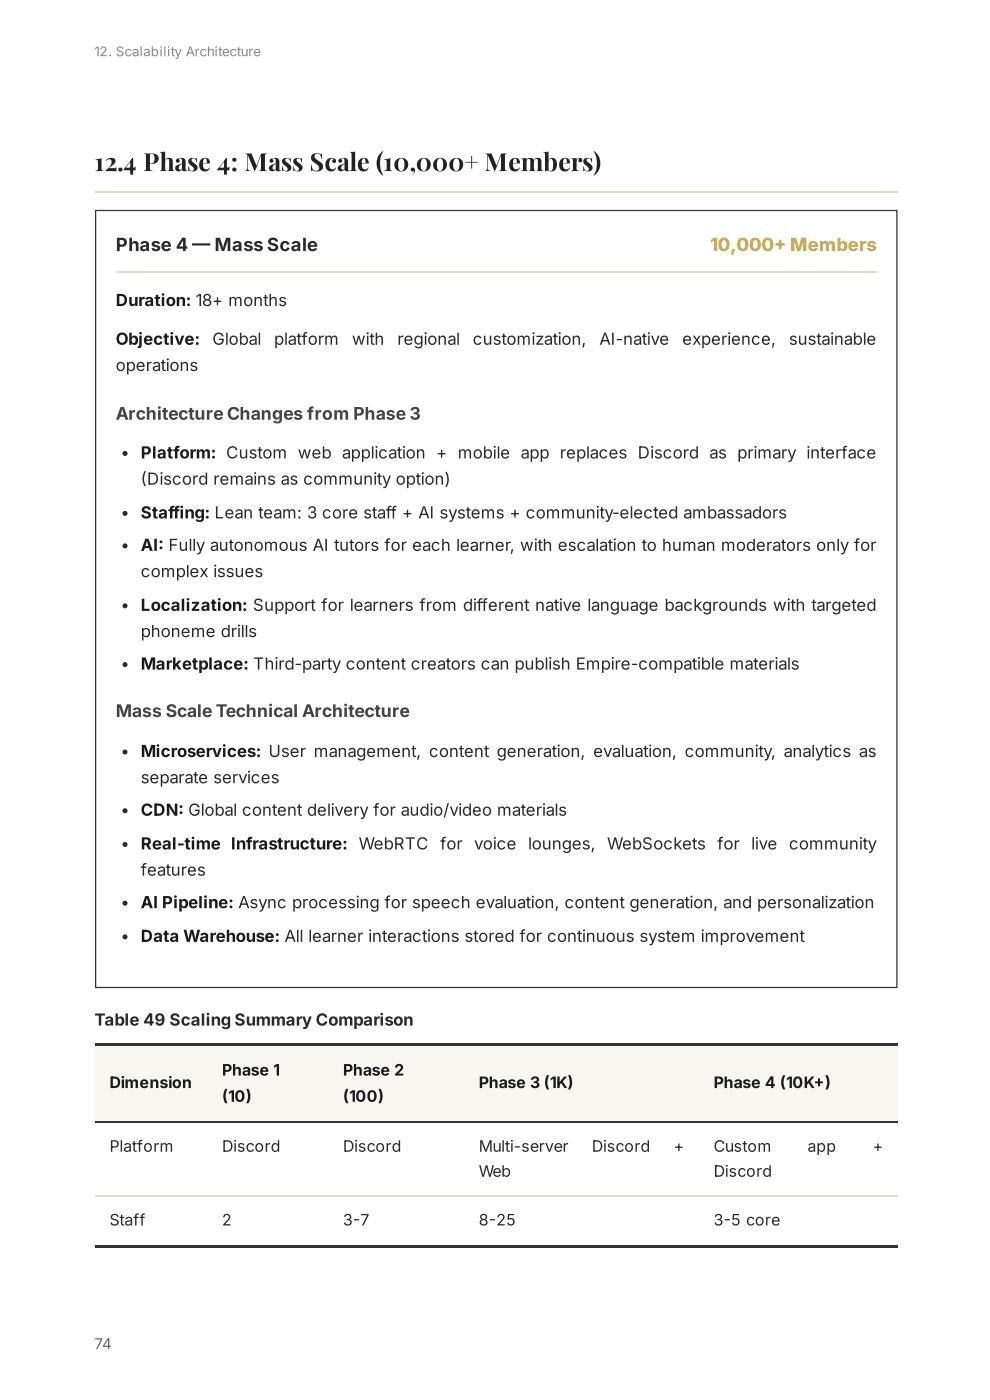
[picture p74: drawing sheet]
<svg xmlns="http://www.w3.org/2000/svg" width="210mm" height="297mm" viewBox="0 0 210 297" stroke-linecap="round" stroke-linejoin="round" font-family="sans-serif">
<defs><g id="words">
<text font-size="5.3" fill="#222" x="20" y="36.3">12.4 Phase 4: Mass Scale (10,000+ Members)</text>
<text font-size="3.9" fill="#2a2a2a" x="24.5" y="53.3">Phase 4 — Mass Scale</text>
<text font-size="3.9" fill="#d4af37" x="150.6" y="53.3">10,000+ Members</text>
<g font-size="3.7" fill="#444">
<text x="24.5" y="89">Architecture Changes from Phase 3</text>
<text x="24.5" y="152.1">Mass Scale Technical Architecture</text>
</g>
<g font-size="3.5" fill="#1a1a1a">
<text x="24.5" y="64.9">Duration: 18+ months</text>
<text x="24.5" y="73.1">Objective:</text>
<text x="29.8" y="97.3">Platform: Custom web application + mobile app replaces Discord as primary interface</text>
<text x="29.8" y="110">Staffing: Lean team: 3 core staff + AI systems + community-elected ambassadors</text>
<text x="29.8" y="116.9">AI: Fully autonomous AI tutors for each learner, with escalation to human moderators only for</text>
<text x="29.8" y="129.6">Localization: Support for learners from different native language backgrounds with targeted</text>
<text x="29.8" y="142.1">Marketplace: Third-party content creators can publish Empire-compatible materials</text>
<text x="29.8" y="160.6">Microservices: User management, content generation, evaluation, community, analytics as</text>
<text x="29.8" y="173.1">CDN: Global content delivery for audio/video materials</text>
<text x="29.8" y="180.2">Real-time Infrastructure: WebRTC</text>
<text x="29.8" y="192.7">AI Pipeline: Async processing for speech evaluation, content generation, and personalization</text>
<text x="29.8" y="199.8">Data Warehouse: All learner interactions stored for continuous system improvement</text>
</g>
<g font-size="3.5" fill="#2a2a2a">
<text x="45" y="73.1">Global</text>
<text x="58.1" y="73.1">platform</text>
<text x="74.6" y="73.1">with</text>
<text x="84.2" y="73.1">regional</text>
<text x="100.2" y="73.1">customization,</text>
<text x="127.1" y="73.1">AI-native</text>
<text x="144.6" y="73.1">experience,</text>
<text x="167.3" y="73.1">sustainable</text>
<text x="24.5" y="78.7">operations</text>
<text x="29.8" y="102.8">(Discord remains as community option)</text>
<text x="29.8" y="122.4">complex issues</text>
<text x="29.8" y="135.2">phoneme drills</text>
<text x="29.8" y="166.2">separate services</text>
<text x="29.8" y="185.8">features</text>
<text x="93.3" y="180.2">for voice</text>
<text x="112" y="180.2">lounges, WebSockets for live</text>
<text x="167.3" y="180.2">community</text>
<text x="20" y="217.6">Table 49 Scaling Summary Comparison</text>
</g>
<g font-size="3.4" fill="#1a1a1a">
<text x="23.2" y="230.8">Dimension</text>
<text x="47.1" y="228.2">Phase 1</text>
<text x="47.1" y="233.7">(10)</text>
<text x="72.7" y="228.2">Phase 2</text>
<text x="72.7" y="233.7">(100)</text>
<text x="101.5" y="230.8">Phase 3 (1K)</text>
<text x="151.3" y="230.8">Phase 4 (10K+)</text>
</g>
<g font-size="3.4" fill="#2a2a2a">
<text x="23.2" y="244.3">Platform</text>
<text x="47.1" y="244.3">Discord</text>
<text x="72.7" y="244.3">Discord</text>
<text x="101.5" y="244.3">Multi-server</text>
<text x="125.5" y="244.3">Discord</text>
<text x="142.8" y="244.3">+</text>
<text x="151.3" y="244.3">Custom</text>
<text x="171.2" y="244.3">app</text>
<text x="185" y="244.3">+</text>
<text x="101.5" y="249.6">Web</text>
<text x="151.3" y="249.6">Discord</text>
<text x="23.2" y="260">Staff</text>
<text x="47.1" y="260">2</text>
<text x="72.7" y="260">3-7</text>
<text x="101.5" y="260">8-25</text>
<text x="151.3" y="260">3-5 core</text>
</g>
<text font-size="3.2" fill="#666" x="20" y="286.2">74</text>
<text font-size="2.8" fill="#888" x="20" y="11.9">12. Scalability Architecture</text>
</g></defs>
<path d="M20.1 40.7h170.2" fill="none" stroke="#e0d5c0" stroke-width=".27"/>
<path d="M20.3 44.7h169.9v164.8h-169.9z" fill="none" stroke="#333" stroke-width=".27"/>
<path d="M24.6 57.6h161.2" fill="none" stroke="#e0ddd5" stroke-width=".27"/>
<g fill="#f8f6f0">
<path d="M20.1 221.6h23.9v16.4h-23.9z"/>
<path d="M44 221.6h25.4v16.4h-25.4z"/>
<path d="M69.4 221.6h28.9v16.4h-28.9z"/>
<path d="M98.3 221.6h49.8v16.4h-49.8z"/>
<path d="M148.1 221.6h42.2v16.4h-42.2z"/>
</g>
<g fill="#333">
<path d="M20.1 221.3h23.9v.5h-23.9z"/>
<path d="M44 221.3h25.4v.5h-25.4z"/>
<path d="M69.4 221.3h28.9v.5h-28.9z"/>
<path d="M98.3 221.3h49.8v.5h-49.8z"/>
<path d="M148.1 221.3h42.2v.5h-42.2z"/>
</g>
<path d="M20.1 238.1h170.2" fill="none" stroke="#333" stroke-width=".27"/>
<path d="M20.1 253.8h170.2" fill="none" stroke="#e0ddd5" stroke-width=".27"/>
<g fill="#333">
<path d="M20.1 264.2h23.9v.6h-23.9z"/>
<path d="M44 264.2h25.4v.6h-25.4z"/>
<path d="M69.4 264.2h28.9v.6h-28.9z"/>
<path d="M98.3 264.2h49.8v.6h-49.8z"/>
<path d="M148.1 264.2h42.2v.6h-42.2z"/>
</g>
<g fill="#2a2a2a">
<circle cx="26.5" cy="96.2" r=".53"/>
<circle cx="26.5" cy="108.9" r=".53"/>
<circle cx="26.5" cy="115.8" r=".53"/>
<circle cx="26.5" cy="128.5" r=".53"/>
<circle cx="26.5" cy="141" r=".53"/>
<circle cx="26.5" cy="159.5" r=".53"/>
<circle cx="26.5" cy="172" r=".53"/>
<circle cx="26.5" cy="179.2" r=".53"/>
<circle cx="26.5" cy="191.6" r=".53"/>
<circle cx="26.5" cy="198.8" r=".53"/>
</g>
<use href="#words"/>
</svg>
